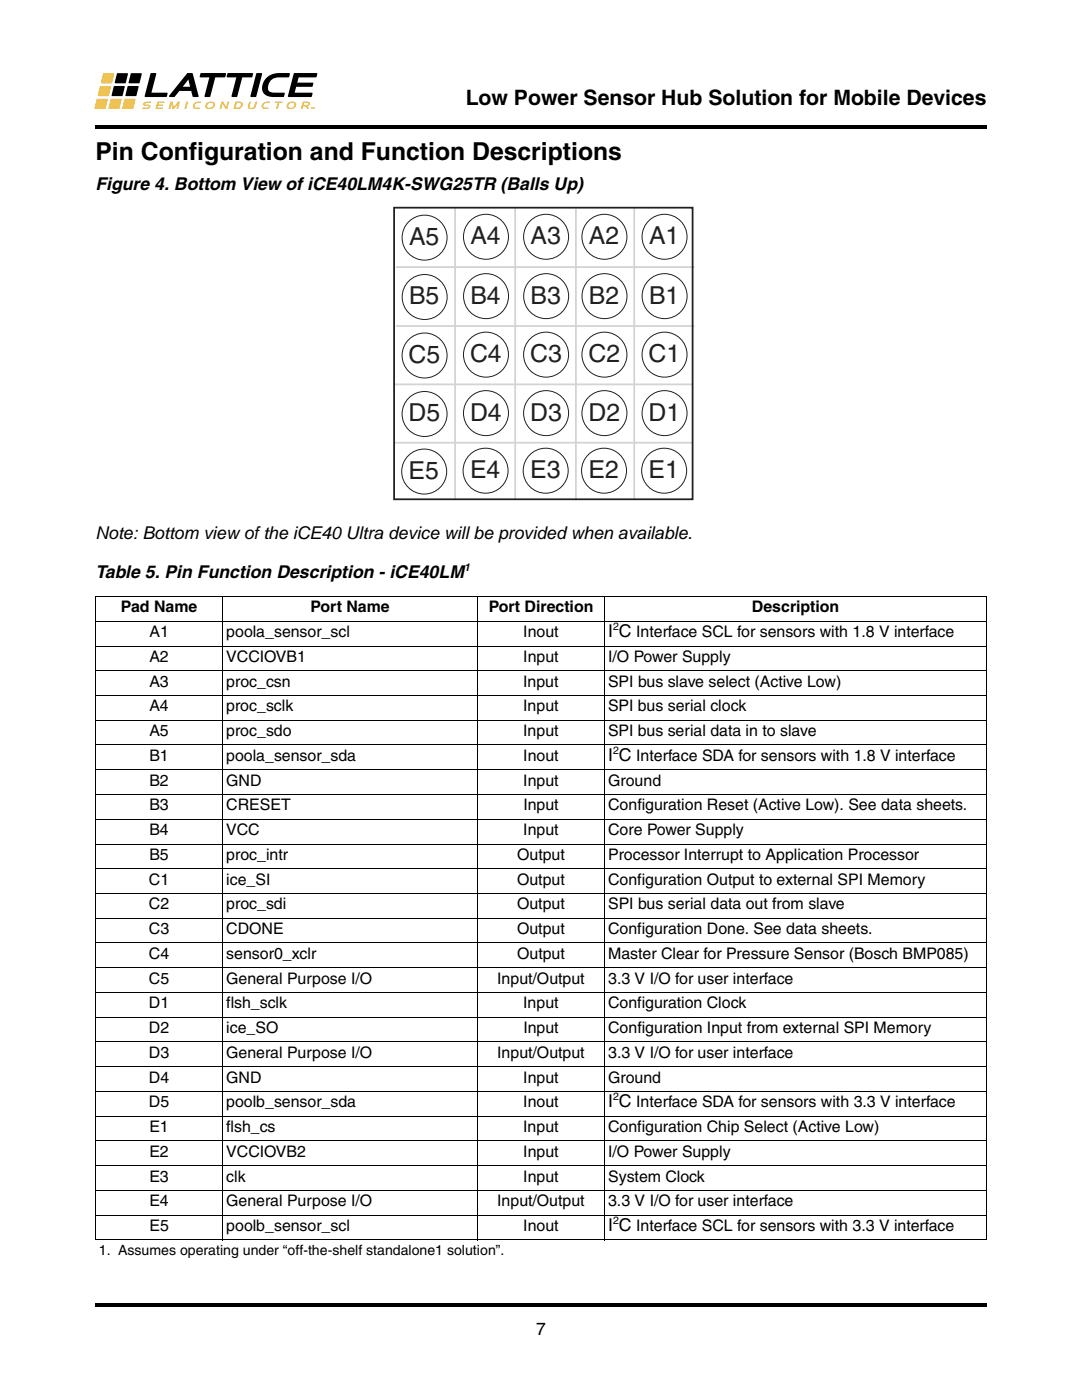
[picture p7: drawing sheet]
<svg xmlns="http://www.w3.org/2000/svg" width="216mm" height="279mm" viewBox="0 0 216 279" stroke-linecap="round" stroke-linejoin="round" font-family="sans-serif">
<defs><g id="words">
<text font-size="4.9" x="19" y="31.9">Pin Configuration and Function Descriptions</text>
<g font-size="4.9" fill="#231f20">
<text x="81.6" y="48.9">A5</text>
<text x="93.9" y="48.7">A4</text>
<text x="105.9" y="48.7">A3</text>
<text x="117.5" y="48.7">A2</text>
<text x="129.5" y="48.7">A1</text>
<text x="81.6" y="60.8">B5</text>
<text x="93.9" y="60.6">B4</text>
<text x="105.9" y="60.6">B3</text>
<text x="117.5" y="60.6">B2</text>
<text x="129.5" y="60.6">B1</text>
<text x="81.5" y="72.4">C5</text>
<text x="93.8" y="72.3">C4</text>
<text x="105.8" y="72.3">C3</text>
<text x="117.4" y="72.3">C2</text>
<text x="129.4" y="72.3">C1</text>
<text x="93.8" y="83.9">D4</text>
<text x="105.8" y="83.9">D3</text>
<text x="117.4" y="83.9">D2</text>
<text x="129.4" y="83.9">D1</text>
<text x="81.5" y="84.1">D5</text>
<text x="81.5" y="95.6">E5</text>
<text x="93.8" y="95.4">E4</text>
<text x="105.8" y="95.4">E3</text>
<text x="117.4" y="95.4">E2</text>
<text x="129.4" y="95.4">E1</text>
</g>
<text font-size="4.2" x="92.9" y="21">Low Power Sensor Hub Solution for Mobile Devices</text>
<g font-size="3.5">
<text x="19" y="38">Figure 4. Bottom View of iCE40LM4K-SWG25TR (Balls Up)</text>
<text x="19" y="107.5">Note: Bottom view of the iCE40 Ultra device will be provided when available.</text>
<text x="19" y="115.4">Table 5. Pin Function Description - iCE40LM</text>
<text x="121.3" y="127.1">I C Interface SCL for sensors with 1.8 V interface</text>
<text x="121.3" y="151.8">I C Interface SDA for sensors with 1.8 V interface</text>
<text x="121.3" y="221">I C Interface SDA for sensors with 3.3 V interface</text>
<text x="121.3" y="245.7">I C Interface SCL for sensors with 3.3 V interface</text>
<text x="107" y="266.5">7</text>
</g>
<g font-size="3.2">
<text x="24.1" y="122.2">Pad Name</text>
<text x="62" y="122.2">Port Name</text>
<text x="97.5" y="122.2">Port Direction</text>
<text x="150.1" y="122.2">Description</text>
<text x="29.8" y="127.1">A1</text>
<text x="45.2" y="127.1">poola_sensor_scl</text>
<text x="104.4" y="127.1">Inout</text>
<text x="29.8" y="132.1">A2</text>
<text x="29.8" y="137">A3</text>
<text x="45.1" y="132.1">VCCIOVB1</text>
<text x="45.1" y="137">proc_csn</text>
<text x="104.4" y="137">Input</text>
<text x="104.4" y="132.1">Input</text>
<text x="121.3" y="137">SPI bus slave select (Active Low)</text>
<text x="121.3" y="132.1">I/O Power Supply</text>
<text x="29.8" y="142">A4</text>
<text x="45.1" y="142">proc_sclk</text>
<text x="104.4" y="142">Input</text>
<text x="121.3" y="142">SPI bus serial clock</text>
<text x="29.8" y="146.9">A5</text>
<text x="45.1" y="146.9">proc_sdo</text>
<text x="104.4" y="146.9">Input</text>
<text x="121.3" y="146.9">SPI bus serial data in to slave</text>
<text x="29.8" y="151.8">B1</text>
<text x="45.1" y="151.8">poola_sensor_sda</text>
<text x="104.4" y="151.8">Inout</text>
<text x="29.8" y="156.8">B2</text>
<text x="29.8" y="161.7">B3</text>
<text x="45.1" y="156.8">GND</text>
<text x="45.1" y="161.7">CRESET</text>
<text x="104.4" y="156.8">Input</text>
<text x="104.4" y="161.7">Input</text>
<text x="121.3" y="156.8">Ground</text>
<text x="121.4" y="161.7">Configuration Reset (Active Low). See data sheets.</text>
<text x="29.8" y="166.7">B4</text>
<text x="45.1" y="166.7">VCC</text>
<text x="104.4" y="166.7">Input</text>
<text x="121.3" y="166.7">Core Power Supply</text>
<text x="29.8" y="171.6">B5</text>
<text x="45.1" y="171.6">proc_intr</text>
<text x="103.2" y="171.6">Output</text>
<text x="121.3" y="171.6">Processor Interrupt to Application Processor</text>
<text x="29.7" y="176.6">C1</text>
<text x="45.2" y="176.6">ice_SI</text>
<text x="103.2" y="176.6">Output</text>
<text x="121.3" y="176.6">Configuration Output to external SPI Memory</text>
<text x="29.7" y="181.5">C2</text>
<text x="45.1" y="181.5">proc_sdi</text>
<text x="103.2" y="181.5">Output</text>
<text x="121.3" y="181.5">SPI bus serial data out from slave</text>
<text x="29.7" y="186.4">C3</text>
<text x="29.7" y="191.4">C4</text>
<text x="45.2" y="186.4">CDONE</text>
<text x="45.2" y="191.4">sensor0_xclr</text>
<text x="103.2" y="186.4">Output</text>
<text x="103.2" y="191.4">Output</text>
<text x="121.3" y="186.4">Configuration Done. See data sheets.</text>
<text x="121.4" y="191.4">Master Clear for Pressure Sensor (Bosch BMP085)</text>
<text x="29.7" y="196.3">C5</text>
<text x="45.1" y="196.3">General Purpose I/O</text>
<text x="99.2" y="196.3">Input/Output</text>
<text x="121.3" y="196.3">3.3 V I/O for user interface</text>
<text x="29.7" y="201.3">D1</text>
<text x="45.1" y="201.3">flsh_sclk</text>
<text x="104.4" y="201.3">Input</text>
<text x="121.3" y="201.3">Configuration Clock</text>
<text x="29.7" y="206.2">D2</text>
<text x="45.2" y="206.2">ice_SO</text>
<text x="104.4" y="206.2">Input</text>
<text x="121.4" y="206.2">Configuration Input from external SPI Memory</text>
<text x="29.7" y="211.1">D3</text>
<text x="45.1" y="211.1">General Purpose I/O</text>
<text x="99.2" y="211.1">Input/Output</text>
<text x="121.3" y="211.1">3.3 V I/O for user interface</text>
<text x="29.7" y="216.1">D4</text>
<text x="29.7" y="221">D5</text>
<text x="45.1" y="221">poolb_sensor_sda</text>
<text x="45.1" y="216.1">GND</text>
<text x="104.4" y="216.1">Input</text>
<text x="104.4" y="221">Inout</text>
<text x="121.3" y="216.1">Ground</text>
<text x="29.8" y="225.9">E1</text>
<text x="45.1" y="225.9">flsh_cs</text>
<text x="104.4" y="225.9">Input</text>
<text x="121.3" y="225.9">Configuration Chip Select (Active Low)</text>
<text x="29.8" y="230.9">E2</text>
<text x="45.1" y="230.9">VCCIOVB2</text>
<text x="104.4" y="230.9">Input</text>
<text x="121.3" y="230.9">I/O Power Supply</text>
<text x="29.8" y="235.8">E3</text>
<text x="45.1" y="235.8">clk</text>
<text x="104.4" y="235.8">Input</text>
<text x="121.4" y="235.8">System Clock</text>
<text x="29.8" y="240.7">E4</text>
<text x="29.8" y="245.7">E5</text>
<text x="45.1" y="240.7">General Purpose I/O</text>
<text x="45.2" y="245.7">poolb_sensor_scl</text>
<text x="99.2" y="240.7">Input/Output</text>
<text x="104.4" y="245.7">Inout</text>
<text x="121.3" y="240.7">3.3 V I/O for user interface</text>
</g>
<text font-size="2.8" x="19.7" y="250.4">1. Assumes operating under “off-the-shelf standalone1 solution”.</text>
<g font-size="2.1">
<text x="92.6" y="114">1</text>
<text x="122.3" y="125.8">2</text>
<text x="122.3" y="150.4">2</text>
<text x="122.3" y="219.6">2</text>
<text x="122.3" y="244.3">2</text>
</g>
</g></defs>
<path d="M19 25.1h177.8v.7h-177.8zM19 260h177.8v.7h-177.8z" fill="#000"/>
<path d="M18.9 14.6h44.4v7.2h-44.4z" fill="#fff"/>
<g fill="#000">
<path d="M30.1 14.6h.9l.2 .1-1 3.8h3.1l.1 .2-.2 .6h-4.3zM40 14.6h4.9l.2 .1-.2 .7h-1.9l-1.1 3.9-.9 .1-.2-.2 1-3.8h-1.9l-.1-.2zM45.4 14.6h4.9l.2 .1-.1 .6-.2 .1h-1.9l-1 3.9-.9 .1-.2-.2 1-3.8h-1.9l-.1-.2zM51.2 14.6h.9l.2 .2-1.2 4.4-.1 .2h-.9l-.1-.2zM53.3 15.4a5.8 5.8 0 0 1 4.5-.8v.2l-.3 .6a4.7 4.7 0 0 0-3.2 .4 1.69 1.69 0 0 0-.5 2.5l.6 .2h2.3l.1 .2-.3 .7a6.5 6.5 0 0 1-3.3-.3 1.89 1.89 0 0 1-.6-2.8zM58.7 14.6h4.6l-.1 .7-.2 .1h-3.4l-.3 1.1h3.1l.1 .1-.1 .6-.2 .1h-3.1l-.3 1.2h3.5l.1 .2-.2 .6h-4.7z"/>
<path d="M37.6 15.8l.3 1.5h-1.4zM37.3 14.6l-3.5 4.5v.2l1 .1 1-1.2h2.3l.4 1.1h1.1l-1.1-4.6-.2-.1z"/>
</g>
<g fill="#ffc222">
<path d="M20.6 14.6l2.1 .1-.4 1.9h-2.1z"/>
<path d="M20 17.2h2.1l-.4 2-2.2-.1z"/>
<path d="M19.4 19.7l2.1 .1-.5 1.9h-2.1z"/>
</g>
<path d="M23.4 14.6l2.1 .1-.4 1.9h-2.2zM22.7 17.2h2.2l-.5 2-2.1-.1z" fill="#000"/>
<path d="M22.1 19.7l2.1 .1-.4 1.9h-2.1z" fill="#ffc222"/>
<path d="M25.5 17.2h2.1l-.4 2-2.1-.1zM26.1 14.6l2.2 .1-.5 1.9h-2.1z" fill="#000"/>
<g fill="#ffc222">
<path d="M24.9 19.7l2.1 .1-.5 1.9h-2.1z"/>
<path d="M28.7 20.5l.6-.2h.8v.2l-1 .1-.2 .1 .1 .2 1 .1-.1 .6-.6 .1h-.9l.1-.2h1l.2-.2-.1-.1-1-.2z"/>
<path d="M31.4 20.3h1.4l-.1 .2h-1l-.1 .4h1l-.1 .2h-1l-.1 .4h1.1v.2h-1.4z"/>
<path d="M34 20.3h.4l.3 1.1 .8-1.1h.4l-.4 1.4h-.3l.2-.9-.7 .9h-.2l-.3-.9-.2 .9h-.3z"/>
<path d="M37.2 20.3l.3 .1-.4 1.3h-.3z"/>
<path d="M38.6 20.7a1.67 1.67 0 0 1 1.6-.4l-.1 .2h-.6a.62 .62 0 0 0-.6 .9l.9 .1v.2a1.08 1.08 0 0 1-1.3-.3z"/>
<path d="M44.2 20.3h.3l.6 1 .3-1h.3l-.4 1.4h-.3l-.6-1-.3 1h-.3z"/>
<path d="M49.7 20.3h.3l-.2 1 .1 .2a.58 .58 0 0 0 .9-.3l.2-.9h.3l-.2 .9a.95 .95 0 0 1-1.6 .2z"/>
<path d="M52.4 20.7a1.67 1.67 0 0 1 1.5-.4l-.1 .2h-.6a.62 .62 0 0 0-.6 .9l1 .1-.1 .2a1.08 1.08 0 0 1-1.3-.3z"/>
<path d="M54.9 20.3h1.5l-.1 .2h-.6l-.3 1.2h-.3l.3-1.2h-.6z"/>
<path d="M61.9 21.3h.4l-.2 .4z"/>
<path d="M62.3 21.3l.2 .3 .3-.3v.4l-.1-.2-.1 .2-.2-.2-.1 .2z"/>
<path d="M41.4 20.8a.54 .54 0 0 1 .8-.3 .54 .54 0 0 1 .2 .8 .56 .56 0 0 1-.6 .3 .56 .56 0 0 1-.5-.6zM41.1 20.7l-.1 .5a.99 .99 0 0 0 1 .6 .99 .99 0 0 0 .9-.8v-.2a.96 .96 0 0 0-.8-.6 .96 .96 0 0 0-1 .5z"/>
<path d="M47.3 20.5l.5 .1a.53 .53 0 0 1 .2 .6 .53 .53 0 0 1-.6 .3h-.4zM47 20.3l-.3 1.4a1.39 1.39 0 0 0 1.7-.7v-.5a1.51 1.51 0 0 0-1.4-.2z"/>
<path d="M57.7 20.8a.54 .54 0 0 1 .7-.3 .54 .54 0 0 1 .2 .8 .56 .56 0 0 1-.6 .3 .56 .56 0 0 1-.4-.6zM57.4 20.7l-.2 .5a.99 .99 0 0 0 1 .6 .99 .99 0 0 0 .9-.8v-.2a.96 .96 0 0 0-.8-.6 .96 .96 0 0 0-.9 .5z"/>
<path d="M60.7 20.5l.7 .1 .1 .2-.2 .2h-.7zM60.4 20.3l-.3 1.4h.3l.1-.5h.3l.5 .5h.3l-.3-.5a.47 .47 0 0 0 .6-.5 .47 .47 0 0 0-.6-.4z"/>
</g>
<g fill="none" stroke="#000" stroke-width=".2">
<path d="M19 119h177.9M19 119.1v128.3M44.5 119v128.5M95.2 119v128.5M120.6 119v128.5M196.8 119.1v128.3M19 124h177.9M19 128.9h177.9M19 133.9h177.9M19 138.8h177.9M19 143.7h177.9M19 148.7h177.9"/>
<path d="M19 153.6h177.9M19 158.6h177.9M19 163.5h177.9M19 168.4h177.9M19 173.4h177.9M19 178.3h177.9M19 183.3h177.9M19 188.2h177.9M19 193.1h177.9M19 198.1h177.9M19 203h177.9M19 207.9h177.9"/>
<path d="M19 212.9h177.9M19 217.8h177.9M19 222.8h177.9M19 227.7h177.9M19 232.6h177.9M19 237.6h177.9M19 242.5h177.9M19 247.5h177.9"/>
</g>
<g fill="#fff">
<path d="M78.5 41.3h60.1v58.6h-60.1z"/>
<circle cx="84.7" cy="47.4" r="4.5"/>
</g>
<circle cx="84.7" cy="47.4" r="4.5" fill="none" stroke="#231f20" stroke-width=".2"/>
<circle cx="84.7" cy="59.3" r="4.5" fill="#fff"/>
<circle cx="84.7" cy="59.3" r="4.5" fill="none" stroke="#231f20" stroke-width=".2"/>
<circle cx="84.7" cy="70.9" r="4.5" fill="#fff"/>
<circle cx="84.7" cy="70.9" r="4.5" fill="none" stroke="#231f20" stroke-width=".2"/>
<circle cx="84.7" cy="82.6" r="4.5" fill="#fff"/>
<circle cx="84.7" cy="82.6" r="4.5" fill="none" stroke="#231f20" stroke-width=".2"/>
<circle cx="84.6" cy="94.1" r="4.5" fill="#fff"/>
<circle cx="84.6" cy="94.1" r="4.5" fill="none" stroke="#231f20" stroke-width=".2"/>
<circle cx="97" cy="47.3" r="4.5" fill="#fff"/>
<circle cx="97" cy="47.3" r="4.5" fill="none" stroke="#231f20" stroke-width=".2"/>
<circle cx="97" cy="59.1" r="4.5" fill="#fff"/>
<circle cx="97" cy="59.1" r="4.5" fill="none" stroke="#231f20" stroke-width=".2"/>
<circle cx="97" cy="70.8" r="4.5" fill="#fff"/>
<circle cx="97" cy="70.8" r="4.5" fill="none" stroke="#231f20" stroke-width=".2"/>
<circle cx="97" cy="82.4" r="4.5" fill="#fff"/>
<circle cx="97" cy="82.4" r="4.5" fill="none" stroke="#231f20" stroke-width=".2"/>
<circle cx="96.9" cy="93.9" r="4.5" fill="#fff"/>
<circle cx="96.9" cy="93.9" r="4.5" fill="none" stroke="#231f20" stroke-width=".2"/>
<circle cx="109" cy="47.3" r="4.5" fill="#fff"/>
<circle cx="109" cy="47.3" r="4.5" fill="none" stroke="#231f20" stroke-width=".2"/>
<circle cx="109" cy="59.1" r="4.5" fill="#fff"/>
<circle cx="109" cy="59.1" r="4.5" fill="none" stroke="#231f20" stroke-width=".2"/>
<circle cx="109" cy="70.8" r="4.5" fill="#fff"/>
<circle cx="109" cy="70.8" r="4.5" fill="none" stroke="#231f20" stroke-width=".2"/>
<circle cx="109" cy="82.4" r="4.5" fill="#fff"/>
<circle cx="109" cy="82.4" r="4.5" fill="none" stroke="#231f20" stroke-width=".2"/>
<circle cx="108.9" cy="93.9" r="4.5" fill="#fff"/>
<circle cx="108.9" cy="93.9" r="4.5" fill="none" stroke="#231f20" stroke-width=".2"/>
<circle cx="120.6" cy="47.3" r="4.5" fill="#fff"/>
<circle cx="120.6" cy="47.3" r="4.5" fill="none" stroke="#231f20" stroke-width=".2"/>
<circle cx="120.6" cy="59.1" r="4.5" fill="#fff"/>
<circle cx="120.6" cy="59.1" r="4.5" fill="none" stroke="#231f20" stroke-width=".2"/>
<circle cx="120.6" cy="70.8" r="4.5" fill="#fff"/>
<circle cx="120.6" cy="70.8" r="4.5" fill="none" stroke="#231f20" stroke-width=".2"/>
<circle cx="120.6" cy="82.4" r="4.5" fill="#fff"/>
<circle cx="120.6" cy="82.4" r="4.5" fill="none" stroke="#231f20" stroke-width=".2"/>
<circle cx="120.5" cy="93.9" r="4.5" fill="#fff"/>
<circle cx="120.5" cy="93.9" r="4.5" fill="none" stroke="#231f20" stroke-width=".2"/>
<circle cx="132.6" cy="47.3" r="4.5" fill="#fff"/>
<circle cx="132.6" cy="47.3" r="4.5" fill="none" stroke="#231f20" stroke-width=".2"/>
<circle cx="132.6" cy="59.1" r="4.5" fill="#fff"/>
<circle cx="132.6" cy="59.1" r="4.5" fill="none" stroke="#231f20" stroke-width=".2"/>
<circle cx="132.6" cy="70.8" r="4.5" fill="#fff"/>
<circle cx="132.6" cy="70.8" r="4.5" fill="none" stroke="#231f20" stroke-width=".2"/>
<circle cx="132.6" cy="82.4" r="4.5" fill="#fff"/>
<circle cx="132.6" cy="82.4" r="4.5" fill="none" stroke="#231f20" stroke-width=".2"/>
<circle cx="132.5" cy="93.9" r="4.5" fill="#fff"/>
<circle cx="132.5" cy="93.9" r="4.5" fill="none" stroke="#231f20" stroke-width=".2"/>
<path d="M79 53.3h59.6M90.8 41.4v58.2M102.8 41.4v58.2M114.9 41.7v58.2M126.6 41.4v58.2M78.6 76.7h59.6M79 65.1h59.6M78.6 88.4h59.6" fill="none" stroke="#d1d3d4" stroke-width=".35"/>
<path d="M78.6 41.4h59.6v58.2h-59.6z" fill="none" stroke="#231f20" stroke-width=".35"/>
<use href="#words"/>
</svg>
